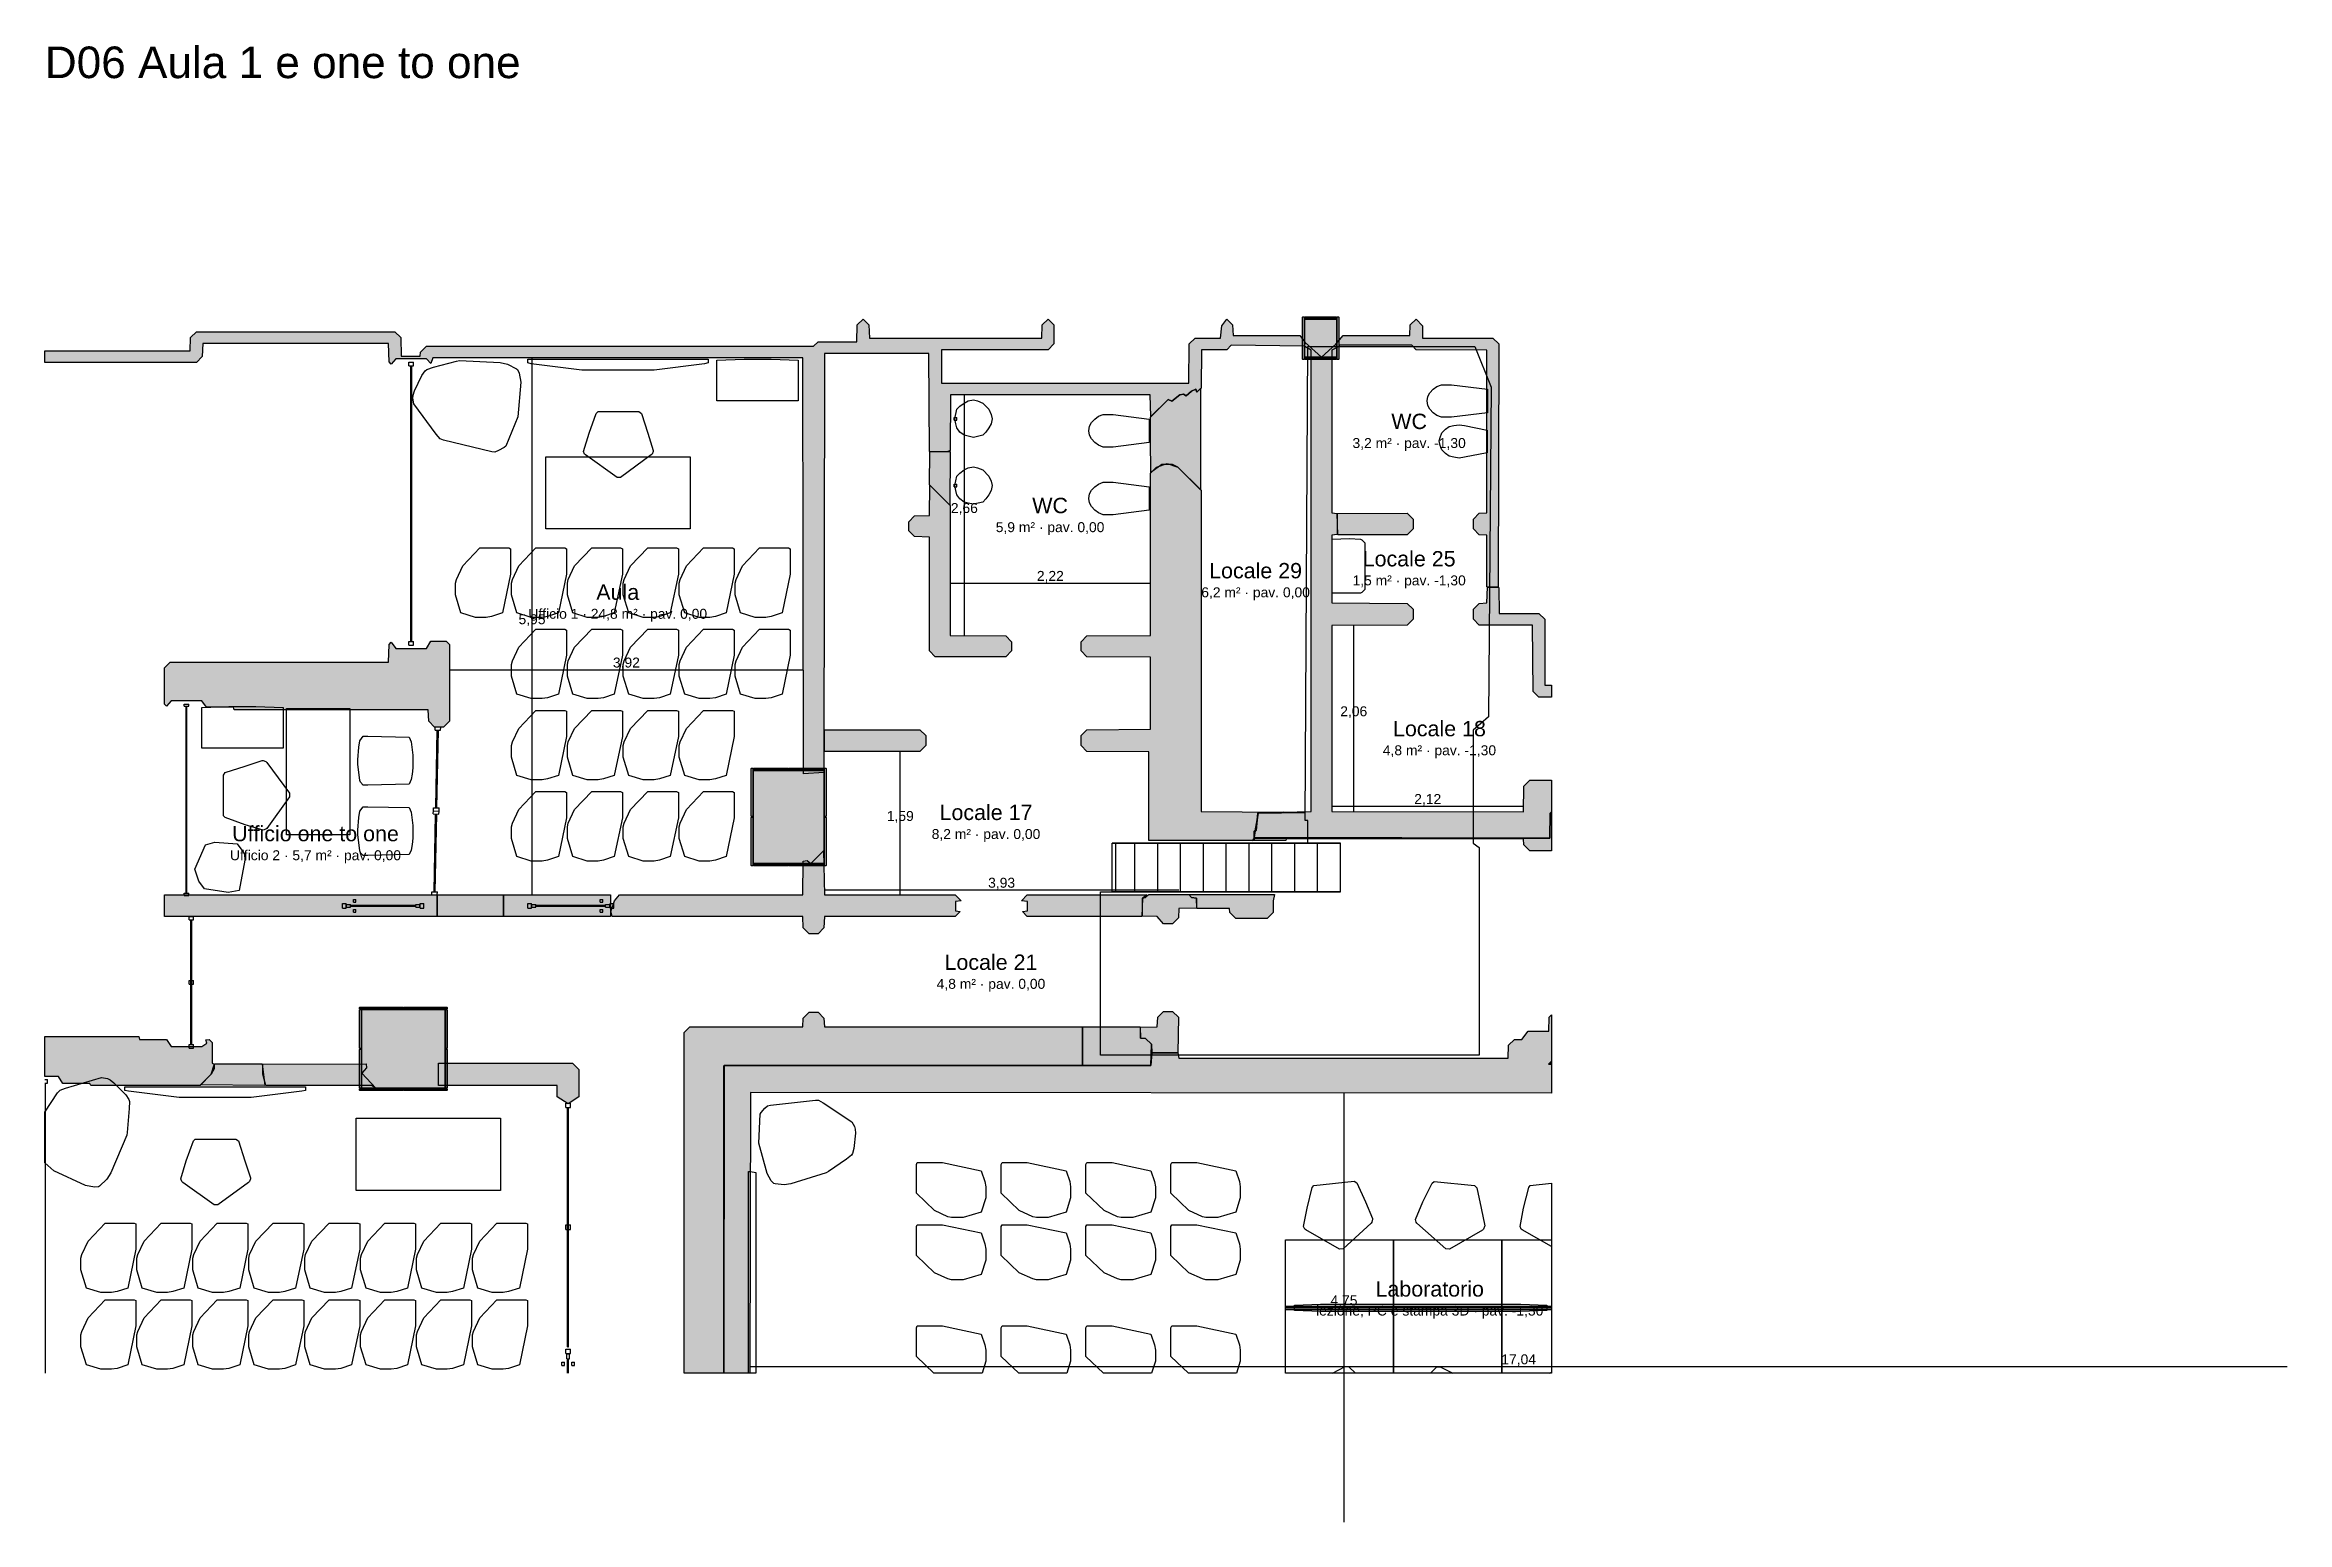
# Model space of a CAD drawing. Header units: millimetres. Extents: x -18533 to 137888, y -83624 to 7694.
# Drawn here: x 31650 to 56504, y -42674 to -26306 of the extents above; entities that cross this region are included whole.
import ezdxf
from ezdxf.enums import TextEntityAlignment as Align

# ---------------------------------------------------------------- set-up
doc = ezdxf.new("R2010")
doc.units = ezdxf.units.MM
for name, color, linetype in [('A-ARREDI', 9, 'Continuous'), ('A-MISURE', 40, 'Continuous'), ('A-MURI-ESISTENTI', 7, 'Continuous'), ('A-MURI-NUOVI', 40, 'Continuous'), ('A-PARETI-VETRATE', 5, 'Continuous'), ('A-PILASTRI', 8, 'Continuous'), ('A-SCALE', 8, 'Continuous'), ('A-SOPPALCO-PROIEZIONE', 8, 'Continuous'), ('A-TESTI', 7, 'Continuous'), ('A-VETRINE', 4, 'Continuous')]:
    doc.layers.add(name, color=color, linetype=linetype)
doc.styles.add('VISIO', font='arial.ttf')

msp = doc.modelspace()

# ---------------------------------------------------------------- texts
at = {"layer": 'A-MISURE', "style": 'VISIO'}
for s, p in [('2,66', (41842, -31438)), ('2,22', (42795, -32190)), ('5,95', (37050, -32670)), ('3,92', (38096, -33150)), ('2,06', (46158, -33690)), ('1,59', (41132, -34850)), ('2,12', (46978, -34662)), ('3,93', (42255, -35590)), ('4,75', (46050, -40217)), ('17,04', (47986, -40870))]:
    msp.add_text(s, height=110, dxfattribs=at).set_placement(p, align=Align.MIDDLE_CENTER)
at = {"layer": 'A-TESTI', "style": 'VISIO'}
msp.add_text('D06 Aula 1 e one to one', height=350, dxfattribs=at).set_placement((31650, -26675))
for s, height, p in [('WC', 170, (46772, -30478)), ('3,2 m² · pav. -1,30', 110, (46772, -30718)), ('WC', 170, (42792, -31410)), ('5,9 m² · pav. 0,00', 110, (42792, -31650)), ('Locale 29', 170, (45070, -32132)), ('Locale 25', 170, (46772, -32000)), ('Aula', 170, (38000, -32370)), ('1,5 m² · pav. -1,30', 110, (46772, -32240)), ('Ufficio 1 · 24,8 m² · pav. 0,00', 110, (38000, -32610)), ('6,2 m² · pav. 0,00', 110, (45070, -32372)), ('Locale 18', 170, (47108, -33882)), ('4,8 m² · pav. -1,30', 110, (47108, -34122)), ('Locale 17', 170, (42082, -34810)), ('Ufficio one to one', 170, (34650, -35045)), ('8,2 m² · pav. 0,00', 110, (42082, -35050)), ('Ufficio 2 · 5,7 m² · pav. 0,00', 110, (34650, -35285)), ('Locale 21', 170, (42137, -36470)), ('4,8 m² · pav. 0,00', 110, (42137, -36710)), ('Laboratorio', 170, (47000, -40090)), ('lezione, PC e stampa 3D · pav. -1,30', 110, (47000, -40330))]:
    msp.add_text(s, height=height, dxfattribs=at).set_placement(p, align=Align.MIDDLE_CENTER)

# ---------------------------------------------------------------- hatches: boundary and pattern name
at = {"layer": 'A-MURI-ESISTENTI'}
for points in [[(41455, -30810), (41450, -29725), (40290, -29725), (40285, -34367), (40060, -34382), (40050, -29775), (35950, -29775), (35930, -29835), (35880, -29785), (35540, -29785), (35490, -29845), (35465, -29820), (35460, -29615), (33400, -29615), (33395, -29760), (33330, -29825), (31650, -29825), (31650, -29695), (33260, -29695), (33265, -29550), (33330, -29485), (35530, -29485), (35595, -29550), (35600, -29755), (35810, -29755), (35815, -29710), (35880, -29645), (40170, -29645), (40220, -29595), (40650, -29595), (40655, -29410), (40720, -29345), (40785, -29410), (40790, -29555), (42700, -29555), (42705, -29410), (42770, -29345), (42835, -29410), (42835, -29620), (42770, -29685), (41590, -29685), (41590, -30055), (44330, -30055), (44335, -29620), (44400, -29555), (44680, -29555), (44697, -29419), (44750, -29345), (44815, -29410), (44820, -29525), (45560, -29525), (45615, -29600), (45610, -29645), (44800, -29635), (44750, -29685), (44470, -29685), (44465, -30110), (44420, -30155), (44409, -30122), (44360, -30145), (44300, -30195), (44270, -30175), (44230, -30185), (44140, -30255), (44100, -30235), (43910, -30425), (43900, -30185), (41690, -30185), (41685, -30800), (41650, -30815), (41455, -30810)], [(47635, -32310), (47635, -31740), (47550, -31735), (47485, -31670), (47485, -31560), (47550, -31495), (47635, -31490), (47635, -29690), (46850, -29685), (46800, -29635), (46000, -29635), (45980, -29655), (45958, -29622), (46040, -29525), (46780, -29525), (46785, -29410), (46850, -29345), (46919, -29419), (46920, -29555), (47700, -29555), (47765, -29620), (47760, -32315), (47635, -32310)], [(45055, -35090), (45067, -35014), (45075, -35010), (45087, -34892), (45099, -34820), (45615, -34810), (45376, -34808), (45685, -34800), (45685, -29690), (45615, -29650), (45620, -29605), (45800, -29765), (45958, -29622), (45975, -29660), (45915, -29690), (45915, -31490), (45975, -31500), (45975, -31730), (45915, -31740), (45915, -32490), (46750, -32495), (46815, -32560), (46815, -32670), (46750, -32735), (45915, -32740), (45915, -34800), (48040, -34805), (48045, -34520), (48110, -34455), (48350, -34455), (48350, -34805), (48335, -34820), (48330, -35095), (45055, -35090)], [(45100, -34815), (45099, -34820), (45095, -34820), (45087, -34892), (45067, -35014), (45055, -35020), (45055, -35090), (45055, -35100), (45035, -35120), (43888, -35120), (43885, -34140), (43200, -34135), (43135, -34070), (43135, -33960), (43200, -33895), (43905, -33890), (43905, -33090), (43200, -33085), (43135, -33020), (43135, -32920), (43200, -32855), (43905, -32850), (43905, -31050), (43970, -30985), (44090, -30945), (44210, -30985), (44465, -31240), (44465, -34800), (45376, -34808), (45100, -34815)], [(41520, -33085), (41455, -33020), (41455, -31760), (41290, -31755), (41225, -31690), (41225, -31590), (41290, -31525), (41455, -31520), (41460, -31185), (41685, -31410), (41685, -32850), (42300, -32855), (42365, -32920), (42365, -33020), (42300, -33085), (41520, -33085)], [(45980, -31735), (45975, -31500), (46750, -31495), (46815, -31560), (46815, -31670), (46750, -31735), (45980, -31735)], [(48210, -33535), (48145, -33470), (48140, -32735), (47550, -32735), (47485, -32670), (47485, -32560), (47550, -32495), (47635, -32490), (47640, -32315), (47765, -32320), (47770, -32605), (48210, -32605), (48275, -32670), (48275, -33400), (48350, -33401), (48350, -33535), (48210, -33535)], [(35970, -33865), (35905, -33800), (35900, -33675), (33750, -33675), (33740, -33645), (33440, -33645), (33390, -33575), (33050, -33575), (33000, -33635), (32975, -33610), (32975, -33210), (33040, -33145), (35460, -33145), (35465, -32950), (35490, -32925), (35540, -32995), (35880, -32995), (35930, -32915), (36100, -32915), (36135, -32950), (36135, -33800), (36070, -33865), (35970, -33865)], [(40290, -34135), (40290, -33895), (41350, -33895), (41415, -33960), (41415, -34070), (41350, -34135), (40290, -34135)], [(48335, -34820), (48350, -34805), (48350, -35235), (48110, -35235), (48045, -35170), (48040, -35105), (45410, -35105), (45407, -35120), (45035, -35120), (45055, -35110), (45055, -35100), (45060, -35095), (48330, -35095), (48335, -34820)], [(45055, -35090), (45055, -35020), (45067, -35014), (45055, -35090)], [(45087, -34892), (45075, -35010), (45067, -35014), (45087, -34892)], [(45087, -34892), (45095, -34820), (45099, -34820), (45087, -34892)], [(45376, -34808), (45615, -34810), (45099, -34820), (45100, -34815), (45376, -34808)], [(40120, -36155), (40055, -36090), (40050, -35965), (37940, -35965), (37925, -35910), (37965, -35790), (38020, -35725), (40050, -35725), (40055, -35350), (40100, -35345), (40140, -35375), (40280, -35235), (40290, -35725), (41740, -35725), (41805, -35790), (41742, -35799), (41742, -35900), (41795, -35910), (41740, -35965), (40290, -35965), (40285, -36090), (40220, -36155), (40120, -36155)], [(45055, -35100), (45055, -35110), (45035, -35120), (45055, -35100)], [(48330, -35095), (45060, -35095), (45055, -35100), (45055, -35090), (48330, -35095)], [(42540, -35965), (42485, -35910), (42542, -35900), (42542, -35799), (42475, -35790), (42540, -35725), (43870, -35725), (43815, -35760), (43810, -35965), (42540, -35965)], [(44360, -35755), (44415, -35760), (44415, -35870), (44220, -35875), (44215, -35980), (44150, -36045), (44050, -36045), (43980, -35965), (43815, -35960), (43815, -35760), (43850, -35755), (43885, -35720), (44329, -35720), (44360, -35755)], [(44850, -35985), (44785, -35920), (44780, -35875), (44420, -35875), (44415, -35760), (44360, -35755), (44329, -35720), (45280, -35720), (45265, -35790), (45265, -35920), (45200, -35985), (44850, -35985)], [(39180, -37615), (39180, -37620), (39175, -37620), (39175, -41025), (38735, -41025), (38735, -37250), (38800, -37185), (40050, -37185), (40055, -37090), (40120, -37025), (40220, -37025), (40285, -37090), (40290, -37185), (43150, -37185), (43150, -37615), (39180, -37615)], [(43920, -37475), (43915, -37380), (43850, -37315), (43795, -37310), (43795, -37190), (43980, -37185), (43985, -37080), (44050, -37015), (44150, -37015), (44215, -37080), (44210, -37475), (43920, -37475)], [(39180, -37620), (43150, -37616), (43910, -37615), (43920, -37475), (44210, -37475), (44220, -37535), (47870, -37535), (47875, -37390), (47940, -37325), (48020, -37325), (48090, -37235), (48320, -37235), (48325, -37080), (48350, -37055), (48350, -37565), (48315, -37600), (48350, -37603), (48350, -37922), (39470, -37915), (39466, -41025), (39176, -41025), (39180, -37620)], [(43150, -37615), (43150, -37185), (43790, -37185), (43795, -37310), (43850, -37315), (43915, -37380), (43910, -37615), (43150, -37615)], [(32160, -37835), (32150, -37815), (31850, -37815), (31800, -37735), (31650, -37735), (31650, -37295), (32690, -37295), (32700, -37325), (33000, -37325), (33050, -37405), (33390, -37405), (33444, -37369), (33435, -37330), (33470, -37325), (33505, -37360), (33505, -37590), (33525, -37600), (33525, -37650), (33495, -37710), (33370, -37835), (32160, -37835)], [(43910, -37615), (43915, -37380), (43920, -37475), (43910, -37615)], [(35270, -37835), (34100, -37835), (34065, -37710), (34065, -37600), (35210, -37595), (35215, -37640), (35165, -37700), (35320, -37865), (35270, -37835)], [(39176, -41025), (39175, -41025), (39175, -37620), (39180, -37620), (39176, -41025)], [(43150, -37615), (43150, -37616), (39180, -37620), (39180, -37615), (43150, -37615)], [(43910, -37615), (43150, -37616), (43150, -37615), (43910, -37615)], [(48315, -37600), (48350, -37565), (48350, -37602), (48315, -37600)], [(48350, -37602), (48350, -37603), (48315, -37600), (48350, -37602)]]:
    msp.add_hatch(color=7, dxfattribs=at).paths.add_polyline_path(points)
at = {"layer": 'A-MURI-NUOVI'}
for points in [[(44210, -30985), (44150, -30955), (44030, -30955), (43910, -31045), (43905, -30680), (43905, -30430), (44100, -30235), (44140, -30255), (44230, -30185), (44270, -30175), (44300, -30195), (44360, -30145), (44409, -30122), (44420, -30155), (44460, -30115), (44460, -31235), (44210, -30985)], [(41455, -31180), (41460, -30815), (41685, -30810), (41680, -31405), (41455, -31180)], [(32975, -35965), (32975, -35725), (36000, -35725), (36000, -35965), (32975, -35965)], [(36000, -35965), (36000, -35725), (36734, -35725), (36734, -35965), (36000, -35965)], [(36734, -35725), (37921, -35725), (37921, -35965), (36734, -35965), (36734, -35725)], [(33375, -37830), (33495, -37710), (33530, -37595), (34060, -37595), (34090, -37835), (33375, -37830)], [(37570, -37660), (37570, -37960), (37450, -38040), (37330, -37960), (37330, -37835), (36015, -37835), (36015, -37590), (37500, -37590), (37570, -37660)]]:
    msp.add_hatch(color=40, dxfattribs=at).paths.add_polyline_path(points)
at = {"layer": 'A-PILASTRI'}
for points in [[(45608, -29791), (45594, -29791), (45590, -29787), (45590, -29323), (45594, -29319), (45608, -29319), (45608, -29791)], [(45616, -29337), (45616, -29323), (45620, -29319), (45962, -29319), (45966, -29323), (45966, -29337), (45616, -29337)], [(45974, -29319), (45988, -29319), (45992, -29323), (45992, -29787), (45988, -29791), (45974, -29791), (45974, -29319)], [(45966, -29765), (45616, -29765), (45616, -29345), (45966, -29345), (45966, -29765)], [(45966, -29773), (45966, -29787), (45962, -29791), (45620, -29791), (45616, -29787), (45616, -29773), (45966, -29773)], [(39497, -34857), (39483, -34857), (39479, -34853), (39479, -34323), (39483, -34319), (39497, -34319), (39497, -34857)], [(39505, -34337), (39505, -34323), (39509, -34319), (39888, -34319), (39892, -34323), (39892, -34337), (39505, -34337)], [(40285, -35375), (39505, -35375), (39505, -34345), (40285, -34345), (40285, -35375)], [(39898, -34337), (39898, -34323), (39902, -34319), (40281, -34319), (40285, -34323), (40285, -34337), (39898, -34337)], [(40293, -34319), (40307, -34319), (40311, -34323), (40311, -34853), (40307, -34857), (40293, -34857), (40293, -34319)], [(39497, -35401), (39483, -35401), (39479, -35397), (39479, -34867), (39483, -34863), (39497, -34863), (39497, -35401)], [(40293, -34863), (40307, -34863), (40311, -34867), (40311, -35397), (40307, -35401), (40293, -35401), (40293, -34863)], [(39892, -35383), (39892, -35397), (39888, -35401), (39509, -35401), (39505, -35397), (39505, -35383), (39892, -35383)], [(40285, -35383), (40285, -35397), (40281, -35401), (39902, -35401), (39898, -35397), (39898, -35383), (40285, -35383)], [(35139, -36987), (35139, -36973), (35143, -36969), (35618, -36969), (35622, -36973), (35622, -36987), (35139, -36987)], [(35157, -37427), (35143, -37427), (35139, -37423), (35139, -36999), (35143, -36995), (35157, -36995), (35157, -37427)], [(35165, -37865), (35165, -36995), (36085, -36995), (36085, -37865), (35165, -37865)], [(35628, -36987), (35628, -36973), (35632, -36969), (36107, -36969), (36111, -36973), (36111, -36987), (35628, -36987)], [(36093, -36995), (36107, -36995), (36111, -36999), (36111, -37423), (36107, -37427), (36093, -37427), (36093, -36995)], [(35157, -37865), (35143, -37865), (35139, -37861), (35139, -37437), (35143, -37433), (35157, -37433), (35157, -37865)], [(36093, -37433), (36107, -37433), (36111, -37437), (36111, -37861), (36107, -37865), (36093, -37865), (36093, -37433)], [(35622, -37873), (35622, -37887), (35618, -37891), (35143, -37891), (35139, -37887), (35139, -37873), (35622, -37873)], [(36111, -37873), (36111, -37887), (36107, -37891), (35632, -37891), (35628, -37887), (35628, -37873), (36111, -37873)]]:
    msp.add_hatch(color=8, dxfattribs=at).paths.add_polyline_path(points)

# ---------------------------------------------------------------- linework, layer by layer
at = {"layer": 'A-ARREDI'}
for p, q in [((41730, -30435), (41760, -30435)), ((41730, -30465), (41730, -30435)), ((41730, -30465), (41760, -30465)), ((41760, -30465), (41760, -30435)), ((41730, -31175), (41760, -31175)), ((41730, -31205), (41730, -31175)), ((41730, -31205), (41760, -31205)), ((41760, -31205), (41760, -31175))]:
    msp.add_line(p, q, dxfattribs=at)
for points in [[(36697, -29826), (36779, -29845), (36877, -29895), (36890, -29904), (36908, -29945), (36925, -30043), (36893, -30428), (36760, -30753), (36741, -30768), (36679, -30801), (36638, -30819), (36604, -30814), (36067, -30686), (36031, -30670), (35989, -30621), (35740, -30285), (35728, -30220), (35733, -30186), (35747, -30139), (35829, -29968), (35864, -29917), (35884, -29902), (35958, -29878), (36214, -29811), (36247, -29805), (36697, -29826)], [(36697, -29826), (36779, -29845), (36877, -29895), (36890, -29904), (36908, -29945), (36925, -30043), (36893, -30428), (36760, -30753), (36741, -30768), (36679, -30801), (36638, -30819), (36604, -30814), (36067, -30686), (36031, -30670), (35989, -30621), (35740, -30285), (35728, -30220), (35733, -30186), (35747, -30139), (35829, -29968), (35864, -29917), (35884, -29902), (35958, -29878), (36214, -29811), (36247, -29805), (36697, -29826)], [(39002, -29830), (38962, -29840), (38402, -29910), (37602, -29910), (37042, -29840), (37002, -29830), (37002, -29790), (39002, -29790), (39002, -29830)], [(39002, -29830), (38962, -29840), (38402, -29910), (37602, -29910), (37042, -29840), (37002, -29830), (37002, -29790), (39002, -29790), (39002, -29830)], [(40000, -29800), (40000, -30250), (39100, -30250), (39100, -29800), (39400, -29790), (39700, -29790), (40000, -29800)], [(40000, -29800), (40000, -30250), (39100, -30250), (39100, -29800), (39400, -29790), (39700, -29790), (40000, -29800)], [(47640, -30122), (47640, -30382), (47240, -30432), (47130, -30432), (47080, -30412), (47040, -30382), (47000, -30342), (46980, -30302), (46970, -30252), (46980, -30202), (47000, -30162), (47040, -30122), (47080, -30092), (47130, -30072), (47240, -30072), (47640, -30122)], [(41885, -30643), (41839, -30632), (41793, -30597), (41758, -30551), (41747, -30505), (41735, -30448), (41758, -30344), (41793, -30310), (41839, -30275), (41885, -30252), (41942, -30241), (41988, -30252), (42046, -30275), (42115, -30344), (42138, -30402), (42149, -30448), (42138, -30505), (42115, -30551), (42080, -30597), (42046, -30632), (41942, -30655), (41885, -30643)], [(38262, -30390), (38332, -30610), (38392, -30800), (38392, -30810), (38382, -30840), (38372, -30850), (38032, -31100), (37992, -31100), (37642, -30850), (37632, -30840), (37622, -30810), (37682, -30610), (37762, -30390), (37782, -30370), (38232, -30370), (38262, -30390)], [(38262, -30390), (38332, -30610), (38392, -30800), (38392, -30810), (38382, -30840), (38372, -30850), (38032, -31100), (37992, -31100), (37642, -30850), (37632, -30840), (37622, -30810), (37682, -30610), (37762, -30390), (37782, -30370), (38232, -30370), (38262, -30390)], [(43890, -30452), (43890, -30712), (43490, -30762), (43380, -30762), (43330, -30742), (43290, -30712), (43250, -30672), (43230, -30632), (43220, -30582), (43230, -30532), (43250, -30492), (43290, -30452), (43330, -30422), (43380, -30402), (43490, -30402), (43890, -30452)], [(47386, -30525), (47636, -30575), (47636, -30825), (47386, -30875), (47326, -30885), (47266, -30875), (47216, -30865), (47176, -30835), (47136, -30795), (47116, -30745), (47106, -30695), (47116, -30655), (47136, -30605), (47176, -30565), (47216, -30535), (47266, -30525), (47326, -30515), (47386, -30525)], [(38802, -31670), (37202, -31670), (37202, -30870), (38802, -30870), (38802, -31670)], [(38802, -31670), (37202, -31670), (37202, -30870), (38802, -30870), (38802, -31670)], [(41885, -31383), (41839, -31372), (41793, -31337), (41758, -31291), (41747, -31245), (41735, -31188), (41758, -31084), (41793, -31050), (41839, -31015), (41885, -30992), (41942, -30981), (41988, -30992), (42046, -31015), (42115, -31084), (42138, -31142), (42149, -31188), (42138, -31245), (42115, -31291), (42080, -31337), (42046, -31372), (41942, -31395), (41885, -31383)], [(43890, -31202), (43890, -31462), (43490, -31512), (43380, -31512), (43330, -31492), (43290, -31462), (43250, -31422), (43230, -31382), (43220, -31332), (43230, -31282), (43250, -31242), (43290, -31202), (43330, -31172), (43380, -31152), (43490, -31152), (43890, -31202)], [(45920, -31782), (46112, -31774), (46232, -31782), (46248, -31790), (46280, -31822), (46280, -32342), (46248, -32374), (46232, -32382), (45920, -32382), (45920, -31782)], [(36262, -32600), (36202, -32400), (36202, -32270), (36212, -32230), (36282, -32080), (36472, -31880), (36792, -31880), (36812, -31890), (36812, -32170), (36722, -32600), (36602, -32640), (36542, -32650), (36422, -32650), (36262, -32600)], [(36262, -32600), (36202, -32400), (36202, -32270), (36212, -32230), (36282, -32080), (36472, -31880), (36792, -31880), (36812, -31890), (36812, -32170), (36722, -32600), (36602, -32640), (36542, -32650), (36422, -32650), (36262, -32600)], [(36882, -32600), (36822, -32400), (36822, -32270), (36832, -32230), (36902, -32080), (37092, -31880), (37412, -31880), (37432, -31890), (37432, -32170), (37342, -32600), (37222, -32640), (37162, -32650), (37042, -32650), (36882, -32600)], [(36882, -32600), (36822, -32400), (36822, -32270), (36832, -32230), (36902, -32080), (37092, -31880), (37412, -31880), (37432, -31890), (37432, -32170), (37342, -32600), (37222, -32640), (37162, -32650), (37042, -32650), (36882, -32600)], [(37502, -32600), (37442, -32400), (37442, -32270), (37452, -32230), (37522, -32080), (37712, -31880), (38032, -31880), (38052, -31890), (38052, -32170), (37962, -32600), (37842, -32640), (37782, -32650), (37662, -32650), (37502, -32600)], [(37502, -32600), (37442, -32400), (37442, -32270), (37452, -32230), (37522, -32080), (37712, -31880), (38032, -31880), (38052, -31890), (38052, -32170), (37962, -32600), (37842, -32640), (37782, -32650), (37662, -32650), (37502, -32600)], [(38122, -32600), (38062, -32400), (38062, -32270), (38072, -32230), (38142, -32080), (38332, -31880), (38652, -31880), (38672, -31890), (38672, -32170), (38582, -32600), (38462, -32640), (38402, -32650), (38282, -32650), (38122, -32600)], [(38122, -32600), (38062, -32400), (38062, -32270), (38072, -32230), (38142, -32080), (38332, -31880), (38652, -31880), (38672, -31890), (38672, -32170), (38582, -32600), (38462, -32640), (38402, -32650), (38282, -32650), (38122, -32600)], [(38742, -32600), (38682, -32400), (38682, -32270), (38692, -32230), (38762, -32080), (38952, -31880), (39272, -31880), (39292, -31890), (39292, -32170), (39202, -32600), (39082, -32640), (39022, -32650), (38902, -32650), (38742, -32600)], [(38742, -32600), (38682, -32400), (38682, -32270), (38692, -32230), (38762, -32080), (38952, -31880), (39272, -31880), (39292, -31890), (39292, -32170), (39202, -32600), (39082, -32640), (39022, -32650), (38902, -32650), (38742, -32600)], [(39362, -32600), (39302, -32400), (39302, -32270), (39312, -32230), (39382, -32080), (39572, -31880), (39892, -31880), (39912, -31890), (39912, -32170), (39822, -32600), (39702, -32640), (39642, -32650), (39522, -32650), (39362, -32600)], [(39362, -32600), (39302, -32400), (39302, -32270), (39312, -32230), (39382, -32080), (39572, -31880), (39892, -31880), (39912, -31890), (39912, -32170), (39822, -32600), (39702, -32640), (39642, -32650), (39522, -32650), (39362, -32600)], [(36882, -33500), (36822, -33300), (36822, -33170), (36832, -33130), (36902, -32980), (37092, -32780), (37412, -32780), (37432, -32790), (37432, -33070), (37342, -33500), (37222, -33540), (37162, -33550), (37042, -33550), (36882, -33500)], [(36882, -33500), (36822, -33300), (36822, -33170), (36832, -33130), (36902, -32980), (37092, -32780), (37412, -32780), (37432, -32790), (37432, -33070), (37342, -33500), (37222, -33540), (37162, -33550), (37042, -33550), (36882, -33500)], [(37502, -33500), (37442, -33300), (37442, -33170), (37452, -33130), (37522, -32980), (37712, -32780), (38032, -32780), (38052, -32790), (38052, -33070), (37962, -33500), (37842, -33540), (37782, -33550), (37662, -33550), (37502, -33500)], [(37502, -33500), (37442, -33300), (37442, -33170), (37452, -33130), (37522, -32980), (37712, -32780), (38032, -32780), (38052, -32790), (38052, -33070), (37962, -33500), (37842, -33540), (37782, -33550), (37662, -33550), (37502, -33500)], [(38122, -33500), (38062, -33300), (38062, -33170), (38072, -33130), (38142, -32980), (38332, -32780), (38652, -32780), (38672, -32790), (38672, -33070), (38582, -33500), (38462, -33540), (38402, -33550), (38282, -33550), (38122, -33500)], [(38122, -33500), (38062, -33300), (38062, -33170), (38072, -33130), (38142, -32980), (38332, -32780), (38652, -32780), (38672, -32790), (38672, -33070), (38582, -33500), (38462, -33540), (38402, -33550), (38282, -33550), (38122, -33500)], [(38742, -33500), (38682, -33300), (38682, -33170), (38692, -33130), (38762, -32980), (38952, -32780), (39272, -32780), (39292, -32790), (39292, -33070), (39202, -33500), (39082, -33540), (39022, -33550), (38902, -33550), (38742, -33500)], [(38742, -33500), (38682, -33300), (38682, -33170), (38692, -33130), (38762, -32980), (38952, -32780), (39272, -32780), (39292, -32790), (39292, -33070), (39202, -33500), (39082, -33540), (39022, -33550), (38902, -33550), (38742, -33500)], [(39362, -33500), (39302, -33300), (39302, -33170), (39312, -33130), (39382, -32980), (39572, -32780), (39892, -32780), (39912, -32790), (39912, -33070), (39822, -33500), (39702, -33540), (39642, -33550), (39522, -33550), (39362, -33500)], [(39362, -33500), (39302, -33300), (39302, -33170), (39312, -33130), (39382, -32980), (39572, -32780), (39892, -32780), (39912, -32790), (39912, -33070), (39822, -33500), (39702, -33540), (39642, -33550), (39522, -33550), (39362, -33500)], [(34290, -33647), (34290, -34097), (33390, -34097), (33390, -33647), (33690, -33637), (33990, -33637), (34290, -33647)], [(34290, -33647), (34290, -34097), (33390, -34097), (33390, -33647), (33690, -33637), (33990, -33637), (34290, -33647)], [(35030, -33660), (35030, -35060), (34330, -35060), (34330, -33660), (35030, -33660)], [(35030, -33660), (35030, -35060), (34330, -35060), (34330, -33660), (35030, -33660)], [(36882, -34400), (36822, -34200), (36822, -34070), (36832, -34030), (36902, -33880), (37092, -33680), (37412, -33680), (37432, -33690), (37432, -33970), (37342, -34400), (37222, -34440), (37162, -34450), (37042, -34450), (36882, -34400)], [(36882, -34400), (36822, -34200), (36822, -34070), (36832, -34030), (36902, -33880), (37092, -33680), (37412, -33680), (37432, -33690), (37432, -33970), (37342, -34400), (37222, -34440), (37162, -34450), (37042, -34450), (36882, -34400)], [(37502, -34400), (37442, -34200), (37442, -34070), (37452, -34030), (37522, -33880), (37712, -33680), (38032, -33680), (38052, -33690), (38052, -33970), (37962, -34400), (37842, -34440), (37782, -34450), (37662, -34450), (37502, -34400)], [(37502, -34400), (37442, -34200), (37442, -34070), (37452, -34030), (37522, -33880), (37712, -33680), (38032, -33680), (38052, -33690), (38052, -33970), (37962, -34400), (37842, -34440), (37782, -34450), (37662, -34450), (37502, -34400)], [(38122, -34400), (38062, -34200), (38062, -34070), (38072, -34030), (38142, -33880), (38332, -33680), (38652, -33680), (38672, -33690), (38672, -33970), (38582, -34400), (38462, -34440), (38402, -34450), (38282, -34450), (38122, -34400)], [(38122, -34400), (38062, -34200), (38062, -34070), (38072, -34030), (38142, -33880), (38332, -33680), (38652, -33680), (38672, -33690), (38672, -33970), (38582, -34400), (38462, -34440), (38402, -34450), (38282, -34450), (38122, -34400)], [(38742, -34400), (38682, -34200), (38682, -34070), (38692, -34030), (38762, -33880), (38952, -33680), (39272, -33680), (39292, -33690), (39292, -33970), (39202, -34400), (39082, -34440), (39022, -34450), (38902, -34450), (38742, -34400)], [(38742, -34400), (38682, -34200), (38682, -34070), (38692, -34030), (38762, -33880), (38952, -33680), (39272, -33680), (39292, -33690), (39292, -33970), (39202, -34400), (39082, -34440), (39022, -34450), (38902, -34450), (38742, -34400)], [(35720, -34387), (35710, -34447), (35690, -34497), (35230, -34507), (35180, -34507), (35150, -34477), (35140, -34457), (35120, -34277), (35120, -34227), (35130, -34087), (35140, -34017), (35180, -33967), (35230, -33967), (35690, -33977), (35710, -34027), (35730, -34177), (35730, -34317), (35720, -34387)], [(35720, -34387), (35710, -34447), (35690, -34497), (35230, -34507), (35180, -34507), (35150, -34477), (35140, -34457), (35120, -34277), (35120, -34227), (35130, -34087), (35140, -34017), (35180, -33967), (35230, -33967), (35690, -33977), (35710, -34027), (35730, -34177), (35730, -34317), (35720, -34387)], [(33650, -34367), (33870, -34297), (34060, -34237), (34070, -34237), (34100, -34247), (34110, -34257), (34360, -34597), (34360, -34637), (34110, -34987), (34100, -34997), (34070, -35007), (33870, -34947), (33650, -34867), (33630, -34847), (33630, -34397), (33650, -34367)], [(33650, -34367), (33870, -34297), (34060, -34237), (34070, -34237), (34100, -34247), (34110, -34257), (34360, -34597), (34360, -34637), (34110, -34987), (34100, -34997), (34070, -35007), (33870, -34947), (33650, -34867), (33630, -34847), (33630, -34397), (33650, -34367)], [(35720, -35167), (35710, -35227), (35690, -35277), (35230, -35287), (35180, -35287), (35150, -35257), (35140, -35237), (35120, -35057), (35120, -35007), (35130, -34867), (35140, -34797), (35180, -34747), (35230, -34747), (35690, -34757), (35710, -34807), (35730, -34957), (35730, -35097), (35720, -35167)], [(35720, -35167), (35710, -35227), (35690, -35277), (35230, -35287), (35180, -35287), (35150, -35257), (35140, -35237), (35120, -35057), (35120, -35007), (35130, -34867), (35140, -34797), (35180, -34747), (35230, -34747), (35690, -34757), (35710, -34807), (35730, -34957), (35730, -35097), (35720, -35167)], [(36882, -35300), (36822, -35100), (36822, -34970), (36832, -34930), (36902, -34780), (37092, -34580), (37412, -34580), (37432, -34590), (37432, -34870), (37342, -35300), (37222, -35340), (37162, -35350), (37042, -35350), (36882, -35300)], [(36882, -35300), (36822, -35100), (36822, -34970), (36832, -34930), (36902, -34780), (37092, -34580), (37412, -34580), (37432, -34590), (37432, -34870), (37342, -35300), (37222, -35340), (37162, -35350), (37042, -35350), (36882, -35300)], [(37502, -35300), (37442, -35100), (37442, -34970), (37452, -34930), (37522, -34780), (37712, -34580), (38032, -34580), (38052, -34590), (38052, -34870), (37962, -35300), (37842, -35340), (37782, -35350), (37662, -35350), (37502, -35300)], [(37502, -35300), (37442, -35100), (37442, -34970), (37452, -34930), (37522, -34780), (37712, -34580), (38032, -34580), (38052, -34590), (38052, -34870), (37962, -35300), (37842, -35340), (37782, -35350), (37662, -35350), (37502, -35300)], [(38122, -35300), (38062, -35100), (38062, -34970), (38072, -34930), (38142, -34780), (38332, -34580), (38652, -34580), (38672, -34590), (38672, -34870), (38582, -35300), (38462, -35340), (38402, -35350), (38282, -35350), (38122, -35300)], [(38122, -35300), (38062, -35100), (38062, -34970), (38072, -34930), (38142, -34780), (38332, -34580), (38652, -34580), (38672, -34590), (38672, -34870), (38582, -35300), (38462, -35340), (38402, -35350), (38282, -35350), (38122, -35300)], [(38742, -35300), (38682, -35100), (38682, -34970), (38692, -34930), (38762, -34780), (38952, -34580), (39272, -34580), (39292, -34590), (39292, -34870), (39202, -35300), (39082, -35340), (39022, -35350), (38902, -35350), (38742, -35300)], [(38742, -35300), (38682, -35100), (38682, -34970), (38692, -34930), (38762, -34780), (38952, -34580), (39272, -34580), (39292, -34590), (39292, -34870), (39202, -35300), (39082, -35340), (39022, -35350), (38902, -35350), (38742, -35300)], [(33533, -35142), (33782, -35159), (33844, -35243), (33864, -35273), (33868, -35340), (33803, -35677), (33681, -35699), (33419, -35656), (33358, -35571), (33345, -35539), (33313, -35440), (33431, -35171), (33533, -35142)], [(33533, -35142), (33782, -35159), (33844, -35243), (33864, -35273), (33868, -35340), (33803, -35677), (33681, -35699), (33419, -35656), (33358, -35571), (33345, -35539), (33313, -35440), (33431, -35171), (33533, -35142)], [(32383, -38804), (32337, -38874), (32256, -38950), (32244, -38959), (32199, -38962), (32101, -38945), (31750, -38782), (31650, -38692), (31650, -38130), (31791, -37918), (31818, -37889), (31878, -37866), (32279, -37747), (32344, -37759), (32374, -37775), (32414, -37805), (32546, -37940), (32582, -37991), (32589, -38014), (32586, -38092), (32562, -38356), (32557, -38388), (32383, -38804)], [(32383, -38804), (32337, -38874), (32256, -38950), (32244, -38959), (32199, -38962), (32101, -38945), (31750, -38782), (31650, -38692), (31650, -38130), (31791, -37918), (31818, -37889), (31878, -37866), (32279, -37747), (32344, -37759), (32374, -37775), (32414, -37805), (32546, -37940), (32582, -37991), (32589, -38014), (32586, -38092), (32562, -38356), (32557, -38388), (32383, -38804)], [(34538, -37890), (34498, -37900), (33938, -37970), (33138, -37970), (32578, -37900), (32538, -37890), (32538, -37850), (34538, -37850), (34538, -37890)], [(34538, -37890), (34498, -37900), (33938, -37970), (33138, -37970), (32578, -37900), (32538, -37890), (32538, -37850), (34538, -37850), (34538, -37890)], [(39920, -38927), (39844, -38937), (39745, -38925), (39731, -38921), (39702, -38891), (39657, -38813), (39565, -38474), (39578, -38155), (39590, -38136), (39632, -38089), (39661, -38060), (39692, -38054), (40191, -37997), (40227, -38000), (40278, -38028), (40595, -38237), (40625, -38289), (40631, -38320), (40634, -38365), (40617, -38536), (40603, -38591), (40590, -38609), (40535, -38653), (40337, -38790), (40311, -38805), (39920, -38927)], [(39920, -38927), (39844, -38937), (39745, -38925), (39731, -38921), (39702, -38891), (39657, -38813), (39565, -38474), (39578, -38155), (39590, -38136), (39632, -38089), (39661, -38060), (39692, -38054), (40191, -37997), (40227, -38000), (40278, -38028), (40595, -38237), (40625, -38289), (40631, -38320), (40634, -38365), (40617, -38536), (40603, -38591), (40590, -38609), (40535, -38653), (40337, -38790), (40311, -38805), (39920, -38927)], [(36700, -39000), (35100, -39000), (35100, -38200), (36700, -38200), (36700, -39000)], [(36700, -39000), (35100, -39000), (35100, -38200), (36700, -38200), (36700, -39000)], [(33798, -38450), (33868, -38670), (33928, -38860), (33928, -38870), (33918, -38900), (33908, -38910), (33568, -39160), (33528, -39160), (33178, -38910), (33168, -38900), (33158, -38870), (33218, -38670), (33298, -38450), (33318, -38430), (33768, -38430), (33798, -38450)], [(33798, -38450), (33868, -38670), (33928, -38860), (33928, -38870), (33918, -38900), (33908, -38910), (33568, -39160), (33528, -39160), (33178, -38910), (33168, -38900), (33158, -38870), (33218, -38670), (33298, -38450), (33318, -38430), (33768, -38430), (33798, -38450)], [(42030, -39240), (41830, -39300), (41700, -39300), (41660, -39290), (41510, -39220), (41310, -39030), (41310, -38710), (41320, -38690), (41600, -38690), (42030, -38780), (42070, -38900), (42080, -38960), (42080, -39080), (42030, -39240)], [(42030, -39240), (41830, -39300), (41700, -39300), (41660, -39290), (41510, -39220), (41310, -39030), (41310, -38710), (41320, -38690), (41600, -38690), (42030, -38780), (42070, -38900), (42080, -38960), (42080, -39080), (42030, -39240)], [(42970, -39240), (42770, -39300), (42640, -39300), (42600, -39290), (42450, -39220), (42250, -39030), (42250, -38710), (42260, -38690), (42540, -38690), (42970, -38780), (43010, -38900), (43020, -38960), (43020, -39080), (42970, -39240)], [(42970, -39240), (42770, -39300), (42640, -39300), (42600, -39290), (42450, -39220), (42250, -39030), (42250, -38710), (42260, -38690), (42540, -38690), (42970, -38780), (43010, -38900), (43020, -38960), (43020, -39080), (42970, -39240)], [(43910, -39240), (43710, -39300), (43580, -39300), (43540, -39290), (43390, -39220), (43190, -39030), (43190, -38710), (43200, -38690), (43480, -38690), (43910, -38780), (43950, -38900), (43960, -38960), (43960, -39080), (43910, -39240)], [(43910, -39240), (43710, -39300), (43580, -39300), (43540, -39290), (43390, -39220), (43190, -39030), (43190, -38710), (43200, -38690), (43480, -38690), (43910, -38780), (43950, -38900), (43960, -38960), (43960, -39080), (43910, -39240)], [(44850, -39240), (44650, -39300), (44520, -39300), (44480, -39290), (44330, -39220), (44130, -39030), (44130, -38710), (44140, -38690), (44420, -38690), (44850, -38780), (44890, -38900), (44900, -38960), (44900, -39080), (44850, -39240)], [(44850, -39240), (44650, -39300), (44520, -39300), (44480, -39290), (44330, -39220), (44130, -39030), (44130, -38710), (44140, -38690), (44420, -38690), (44850, -38780), (44890, -38900), (44900, -38960), (44900, -39080), (44850, -39240)], [(39450, -38790), (39470, -38790), (39530, -38800), (39530, -41025), (39450, -41025), (39450, -38790)], [(39450, -38790), (39470, -38790), (39530, -38800), (39530, -41025), (39450, -41025), (39450, -38790)], [(46194, -38915), (46287, -39126), (46366, -39309), (46367, -39319), (46360, -39350), (46352, -39361), (46040, -39645), (46000, -39649), (45626, -39437), (45615, -39428), (45601, -39399), (45640, -39194), (45697, -38967), (45715, -38945), (46162, -38898), (46194, -38915)], [(46194, -38915), (46287, -39126), (46366, -39309), (46367, -39319), (46360, -39350), (46352, -39361), (46040, -39645), (46000, -39649), (45626, -39437), (45615, -39428), (45601, -39399), (45640, -39194), (45697, -38967), (45715, -38945), (46162, -38898), (46194, -38915)], [(47523, -38969), (47570, -39195), (47610, -39390), (47608, -39400), (47595, -39429), (47584, -39438), (47220, -39651), (47180, -39647), (46858, -39362), (46849, -39351), (46843, -39320), (46923, -39127), (47026, -38917), (47048, -38899), (47495, -38946), (47523, -38969)], [(47523, -38969), (47570, -39195), (47610, -39390), (47608, -39400), (47595, -39429), (47584, -39438), (47220, -39651), (47180, -39647), (46858, -39362), (46849, -39351), (46843, -39320), (46923, -39127), (47026, -38917), (47048, -38899), (47495, -38946), (47523, -38969)], [(48026, -39437), (48015, -39428), (48001, -39399), (48040, -39194), (48097, -38967), (48115, -38945), (48350, -38920), (48350, -39621), (48026, -39437)], [(48026, -39437), (48015, -39428), (48001, -39399), (48040, -39194), (48097, -38967), (48115, -38945), (48350, -38920), (48350, -39621), (48026, -39437)], [(32110, -40080), (32050, -39880), (32050, -39750), (32060, -39710), (32130, -39560), (32320, -39360), (32640, -39360), (32660, -39370), (32660, -39650), (32570, -40080), (32450, -40120), (32390, -40130), (32270, -40130), (32110, -40080)], [(32110, -40080), (32050, -39880), (32050, -39750), (32060, -39710), (32130, -39560), (32320, -39360), (32640, -39360), (32660, -39370), (32660, -39650), (32570, -40080), (32450, -40120), (32390, -40130), (32270, -40130), (32110, -40080)], [(32730, -40080), (32670, -39880), (32670, -39750), (32680, -39710), (32750, -39560), (32940, -39360), (33260, -39360), (33280, -39370), (33280, -39650), (33190, -40080), (33070, -40120), (33010, -40130), (32890, -40130), (32730, -40080)], [(32730, -40080), (32670, -39880), (32670, -39750), (32680, -39710), (32750, -39560), (32940, -39360), (33260, -39360), (33280, -39370), (33280, -39650), (33190, -40080), (33070, -40120), (33010, -40130), (32890, -40130), (32730, -40080)], [(33350, -40080), (33290, -39880), (33290, -39750), (33300, -39710), (33370, -39560), (33560, -39360), (33880, -39360), (33900, -39370), (33900, -39650), (33810, -40080), (33690, -40120), (33630, -40130), (33510, -40130), (33350, -40080)], [(33350, -40080), (33290, -39880), (33290, -39750), (33300, -39710), (33370, -39560), (33560, -39360), (33880, -39360), (33900, -39370), (33900, -39650), (33810, -40080), (33690, -40120), (33630, -40130), (33510, -40130), (33350, -40080)], [(33970, -40080), (33910, -39880), (33910, -39750), (33920, -39710), (33990, -39560), (34180, -39360), (34500, -39360), (34520, -39370), (34520, -39650), (34430, -40080), (34310, -40120), (34250, -40130), (34130, -40130), (33970, -40080)], [(33970, -40080), (33910, -39880), (33910, -39750), (33920, -39710), (33990, -39560), (34180, -39360), (34500, -39360), (34520, -39370), (34520, -39650), (34430, -40080), (34310, -40120), (34250, -40130), (34130, -40130), (33970, -40080)], [(34590, -40080), (34530, -39880), (34530, -39750), (34540, -39710), (34610, -39560), (34800, -39360), (35120, -39360), (35140, -39370), (35140, -39650), (35050, -40080), (34930, -40120), (34870, -40130), (34750, -40130), (34590, -40080)], [(34590, -40080), (34530, -39880), (34530, -39750), (34540, -39710), (34610, -39560), (34800, -39360), (35120, -39360), (35140, -39370), (35140, -39650), (35050, -40080), (34930, -40120), (34870, -40130), (34750, -40130), (34590, -40080)], [(35210, -40080), (35150, -39880), (35150, -39750), (35160, -39710), (35230, -39560), (35420, -39360), (35740, -39360), (35760, -39370), (35760, -39650), (35670, -40080), (35550, -40120), (35490, -40130), (35370, -40130), (35210, -40080)], [(35210, -40080), (35150, -39880), (35150, -39750), (35160, -39710), (35230, -39560), (35420, -39360), (35740, -39360), (35760, -39370), (35760, -39650), (35670, -40080), (35550, -40120), (35490, -40130), (35370, -40130), (35210, -40080)], [(35830, -40080), (35770, -39880), (35770, -39750), (35780, -39710), (35850, -39560), (36040, -39360), (36360, -39360), (36380, -39370), (36380, -39650), (36290, -40080), (36170, -40120), (36110, -40130), (35990, -40130), (35830, -40080)], [(35830, -40080), (35770, -39880), (35770, -39750), (35780, -39710), (35850, -39560), (36040, -39360), (36360, -39360), (36380, -39370), (36380, -39650), (36290, -40080), (36170, -40120), (36110, -40130), (35990, -40130), (35830, -40080)], [(36450, -40080), (36390, -39880), (36390, -39750), (36400, -39710), (36470, -39560), (36660, -39360), (36980, -39360), (37000, -39370), (37000, -39650), (36910, -40080), (36790, -40120), (36730, -40130), (36610, -40130), (36450, -40080)], [(36450, -40080), (36390, -39880), (36390, -39750), (36400, -39710), (36470, -39560), (36660, -39360), (36980, -39360), (37000, -39370), (37000, -39650), (36910, -40080), (36790, -40120), (36730, -40130), (36610, -40130), (36450, -40080)], [(42030, -39930), (41830, -39990), (41700, -39990), (41660, -39980), (41510, -39910), (41310, -39720), (41310, -39400), (41320, -39380), (41600, -39380), (42030, -39470), (42070, -39590), (42080, -39650), (42080, -39770), (42030, -39930)], [(42030, -39930), (41830, -39990), (41700, -39990), (41660, -39980), (41510, -39910), (41310, -39720), (41310, -39400), (41320, -39380), (41600, -39380), (42030, -39470), (42070, -39590), (42080, -39650), (42080, -39770), (42030, -39930)], [(42970, -39930), (42770, -39990), (42640, -39990), (42600, -39980), (42450, -39910), (42250, -39720), (42250, -39400), (42260, -39380), (42540, -39380), (42970, -39470), (43010, -39590), (43020, -39650), (43020, -39770), (42970, -39930)], [(42970, -39930), (42770, -39990), (42640, -39990), (42600, -39980), (42450, -39910), (42250, -39720), (42250, -39400), (42260, -39380), (42540, -39380), (42970, -39470), (43010, -39590), (43020, -39650), (43020, -39770), (42970, -39930)], [(43910, -39930), (43710, -39990), (43580, -39990), (43540, -39980), (43390, -39910), (43190, -39720), (43190, -39400), (43200, -39380), (43480, -39380), (43910, -39470), (43950, -39590), (43960, -39650), (43960, -39770), (43910, -39930)], [(43910, -39930), (43710, -39990), (43580, -39990), (43540, -39980), (43390, -39910), (43190, -39720), (43190, -39400), (43200, -39380), (43480, -39380), (43910, -39470), (43950, -39590), (43960, -39650), (43960, -39770), (43910, -39930)], [(44850, -39930), (44650, -39990), (44520, -39990), (44480, -39980), (44330, -39910), (44130, -39720), (44130, -39400), (44140, -39380), (44420, -39380), (44850, -39470), (44890, -39590), (44900, -39650), (44900, -39770), (44850, -39930)], [(44850, -39930), (44650, -39990), (44520, -39990), (44480, -39980), (44330, -39910), (44130, -39720), (44130, -39400), (44140, -39380), (44420, -39380), (44850, -39470), (44890, -39590), (44900, -39650), (44900, -39770), (44850, -39930)], [(46600, -40305), (45400, -40305), (45400, -39545), (46600, -39545), (46600, -40305)], [(46600, -40305), (45400, -40305), (45400, -39545), (46600, -39545), (46600, -40305)], [(47800, -40305), (46600, -40305), (46600, -39545), (47800, -39545), (47800, -40305)], [(47800, -40305), (46600, -40305), (46600, -39545), (47800, -39545), (47800, -40305)], [(47800, -40305), (47800, -39545), (48350, -39545), (48350, -40305), (47800, -40305)], [(47800, -40305), (47800, -39545), (48350, -39545), (48350, -40305), (47800, -40305)], [(32110, -40930), (32050, -40730), (32050, -40600), (32060, -40560), (32130, -40410), (32320, -40210), (32640, -40210), (32660, -40220), (32660, -40500), (32570, -40930), (32450, -40970), (32390, -40980), (32270, -40980), (32110, -40930)], [(32110, -40930), (32050, -40730), (32050, -40600), (32060, -40560), (32130, -40410), (32320, -40210), (32640, -40210), (32660, -40220), (32660, -40500), (32570, -40930), (32450, -40970), (32390, -40980), (32270, -40980), (32110, -40930)], [(32730, -40930), (32670, -40730), (32670, -40600), (32680, -40560), (32750, -40410), (32940, -40210), (33260, -40210), (33280, -40220), (33280, -40500), (33190, -40930), (33070, -40970), (33010, -40980), (32890, -40980), (32730, -40930)], [(32730, -40930), (32670, -40730), (32670, -40600), (32680, -40560), (32750, -40410), (32940, -40210), (33260, -40210), (33280, -40220), (33280, -40500), (33190, -40930), (33070, -40970), (33010, -40980), (32890, -40980), (32730, -40930)], [(33350, -40930), (33290, -40730), (33290, -40600), (33300, -40560), (33370, -40410), (33560, -40210), (33880, -40210), (33900, -40220), (33900, -40500), (33810, -40930), (33690, -40970), (33630, -40980), (33510, -40980), (33350, -40930)], [(33350, -40930), (33290, -40730), (33290, -40600), (33300, -40560), (33370, -40410), (33560, -40210), (33880, -40210), (33900, -40220), (33900, -40500), (33810, -40930), (33690, -40970), (33630, -40980), (33510, -40980), (33350, -40930)], [(33970, -40930), (33910, -40730), (33910, -40600), (33920, -40560), (33990, -40410), (34180, -40210), (34500, -40210), (34520, -40220), (34520, -40500), (34430, -40930), (34310, -40970), (34250, -40980), (34130, -40980), (33970, -40930)], [(33970, -40930), (33910, -40730), (33910, -40600), (33920, -40560), (33990, -40410), (34180, -40210), (34500, -40210), (34520, -40220), (34520, -40500), (34430, -40930), (34310, -40970), (34250, -40980), (34130, -40980), (33970, -40930)], [(34590, -40930), (34530, -40730), (34530, -40600), (34540, -40560), (34610, -40410), (34800, -40210), (35120, -40210), (35140, -40220), (35140, -40500), (35050, -40930), (34930, -40970), (34870, -40980), (34750, -40980), (34590, -40930)], [(34590, -40930), (34530, -40730), (34530, -40600), (34540, -40560), (34610, -40410), (34800, -40210), (35120, -40210), (35140, -40220), (35140, -40500), (35050, -40930), (34930, -40970), (34870, -40980), (34750, -40980), (34590, -40930)], [(35210, -40930), (35150, -40730), (35150, -40600), (35160, -40560), (35230, -40410), (35420, -40210), (35740, -40210), (35760, -40220), (35760, -40500), (35670, -40930), (35550, -40970), (35490, -40980), (35370, -40980), (35210, -40930)], [(35210, -40930), (35150, -40730), (35150, -40600), (35160, -40560), (35230, -40410), (35420, -40210), (35740, -40210), (35760, -40220), (35760, -40500), (35670, -40930), (35550, -40970), (35490, -40980), (35370, -40980), (35210, -40930)], [(35830, -40930), (35770, -40730), (35770, -40600), (35780, -40560), (35850, -40410), (36040, -40210), (36360, -40210), (36380, -40220), (36380, -40500), (36290, -40930), (36170, -40970), (36110, -40980), (35990, -40980), (35830, -40930)], [(35830, -40930), (35770, -40730), (35770, -40600), (35780, -40560), (35850, -40410), (36040, -40210), (36360, -40210), (36380, -40220), (36380, -40500), (36290, -40930), (36170, -40970), (36110, -40980), (35990, -40980), (35830, -40930)], [(36450, -40930), (36390, -40730), (36390, -40600), (36400, -40560), (36470, -40410), (36660, -40210), (36980, -40210), (37000, -40220), (37000, -40500), (36910, -40930), (36790, -40970), (36730, -40980), (36610, -40980), (36450, -40930)], [(36450, -40930), (36390, -40730), (36390, -40600), (36400, -40560), (36470, -40410), (36660, -40210), (36980, -40210), (37000, -40220), (37000, -40500), (36910, -40930), (36790, -40970), (36730, -40980), (36610, -40980), (36450, -40930)], [(45500, -40330), (45500, -40270), (45790, -40260), (48010, -40260), (48300, -40270), (48300, -40330), (48010, -40340), (45790, -40340), (45500, -40330)], [(45500, -40330), (45500, -40270), (45790, -40260), (48010, -40260), (48300, -40270), (48300, -40330), (48010, -40340), (45790, -40340), (45500, -40330)], [(42038, -41025), (41505, -41025), (41310, -40840), (41310, -40520), (41320, -40500), (41600, -40500), (42030, -40590), (42070, -40710), (42080, -40770), (42080, -40890), (42038, -41025)], [(42038, -41025), (41505, -41025), (41310, -40840), (41310, -40520), (41320, -40500), (41600, -40500), (42030, -40590), (42070, -40710), (42080, -40770), (42080, -40890), (42038, -41025)], [(42978, -41025), (42445, -41025), (42250, -40840), (42250, -40520), (42260, -40500), (42540, -40500), (42970, -40590), (43010, -40710), (43020, -40770), (43020, -40890), (42978, -41025)], [(42978, -41025), (42445, -41025), (42250, -40840), (42250, -40520), (42260, -40500), (42540, -40500), (42970, -40590), (43010, -40710), (43020, -40770), (43020, -40890), (42978, -41025)], [(43918, -41025), (43385, -41025), (43190, -40840), (43190, -40520), (43200, -40500), (43480, -40500), (43910, -40590), (43950, -40710), (43960, -40770), (43960, -40890), (43918, -41025)], [(43918, -41025), (43385, -41025), (43190, -40840), (43190, -40520), (43200, -40500), (43480, -40500), (43910, -40590), (43950, -40710), (43960, -40770), (43960, -40890), (43918, -41025)], [(44858, -41025), (44325, -41025), (44130, -40840), (44130, -40520), (44140, -40500), (44420, -40500), (44850, -40590), (44890, -40710), (44900, -40770), (44900, -40890), (44858, -41025)], [(44858, -41025), (44325, -41025), (44130, -40840), (44130, -40520), (44140, -40500), (44420, -40500), (44850, -40590), (44890, -40710), (44900, -40770), (44900, -40890), (44858, -41025)], [(45400, -40280), (46600, -40280), (46600, -40320), (45400, -40320), (45400, -40280)], [(45400, -40280), (46600, -40280), (46600, -40320), (45400, -40320), (45400, -40280)], [(45400, -40295), (46600, -40295), (46600, -41025), (45400, -41025), (45400, -40295)], [(45400, -40295), (46600, -40295), (46600, -41025), (45400, -41025), (45400, -40295)], [(46600, -40280), (47800, -40280), (47800, -40320), (46600, -40320), (46600, -40280)], [(46600, -40280), (47800, -40280), (47800, -40320), (46600, -40320), (46600, -40280)], [(46600, -40295), (47800, -40295), (47800, -41025), (46600, -41025), (46600, -40295)], [(46600, -40295), (47800, -40295), (47800, -41025), (46600, -41025), (46600, -40295)], [(47800, -40280), (48350, -40280), (48350, -40320), (47800, -40320), (47800, -40280)], [(47800, -40280), (48350, -40280), (48350, -40320), (47800, -40320), (47800, -40280)], [(47800, -40295), (48350, -40295), (48350, -41025), (47800, -41025), (47800, -40295)], [(47800, -40295), (48350, -40295), (48350, -41025), (47800, -41025), (47800, -40295)], [(46063, -40950), (46103, -40955), (46176, -41025), (45923, -41025), (46063, -40950)], [(46063, -40950), (46103, -40955), (46176, -41025), (45923, -41025), (46063, -40950)], [(47077, -40958), (47117, -40952), (47256, -41025), (47009, -41025), (47077, -40958)], [(47077, -40958), (47117, -40952), (47256, -41025), (47009, -41025), (47077, -40958)], [(48350, -41011), (48350, -41025), (48323, -41025), (48350, -41011)], [(48350, -41011), (48350, -41025), (48323, -41025), (48350, -41011)]]:
    msp.add_lwpolyline(points, close=True, dxfattribs=at)
at = {"layer": 'A-MISURE'}
for p, q in [((37050, -35724), (37050, -29776)), ((41842, -32850), (41842, -30186)), ((41686, -32270), (43904, -32270)), ((46158, -34800), (46158, -32740)), ((36136, -33230), (40056, -33230)), ((41132, -35724), (41132, -34136)), ((45916, -34742), (48040, -34742)), ((40290, -35670), (44220, -35670)), ((46050, -42674), (46050, -37921)), ((39467, -40950), (56504, -40950))]:
    msp.add_line(p, q, dxfattribs=at)
at = {"layer": 'A-MURI-ESISTENTI'}
for points in [[(41455, -30810), (41450, -29725), (40290, -29725), (40285, -34367), (40060, -34382), (40050, -29775), (35950, -29775), (35930, -29835), (35880, -29785), (35540, -29785), (35490, -29845), (35465, -29820), (35460, -29615), (33400, -29615), (33395, -29760), (33330, -29825), (31650, -29825), (31650, -29695), (33260, -29695), (33265, -29550), (33330, -29485), (35530, -29485), (35595, -29550), (35600, -29755), (35810, -29755), (35815, -29710), (35880, -29645), (40170, -29645), (40220, -29595), (40650, -29595), (40655, -29410), (40720, -29345), (40785, -29410), (40790, -29555), (42700, -29555), (42705, -29410), (42770, -29345), (42835, -29410), (42835, -29620), (42770, -29685), (41590, -29685), (41590, -30055), (44330, -30055), (44335, -29620), (44400, -29555), (44680, -29555), (44697, -29419), (44750, -29345), (44815, -29410), (44820, -29525), (45560, -29525), (45615, -29600), (45610, -29645), (44800, -29635), (44750, -29685), (44470, -29685), (44465, -30110), (44420, -30155), (44409, -30122), (44360, -30145), (44300, -30195), (44270, -30175), (44230, -30185), (44140, -30255), (44100, -30235), (43910, -30425), (43900, -30185), (41690, -30185), (41685, -30800), (41650, -30815), (41455, -30810)], [(47635, -32310), (47635, -31740), (47550, -31735), (47485, -31670), (47485, -31560), (47550, -31495), (47635, -31490), (47635, -29690), (46850, -29685), (46800, -29635), (46000, -29635), (45980, -29655), (45958, -29622), (46040, -29525), (46780, -29525), (46785, -29410), (46850, -29345), (46919, -29419), (46920, -29555), (47700, -29555), (47765, -29620), (47760, -32315), (47635, -32310)], [(45055, -35090), (45067, -35014), (45075, -35010), (45087, -34892), (45099, -34820), (45615, -34810), (45376, -34808), (45685, -34800), (45685, -29690), (45615, -29650), (45620, -29605), (45800, -29765), (45958, -29622), (45975, -29660), (45915, -29690), (45915, -31490), (45975, -31500), (45975, -31730), (45915, -31740), (45915, -32490), (46750, -32495), (46815, -32560), (46815, -32670), (46750, -32735), (45915, -32740), (45915, -34800), (48040, -34805), (48045, -34520), (48110, -34455), (48350, -34455), (48350, -34805), (48335, -34820), (48330, -35095), (45055, -35090)], [(45100, -34815), (45099, -34820), (45095, -34820), (45087, -34892), (45067, -35014), (45055, -35020), (45055, -35090), (45055, -35100), (45035, -35120), (43888, -35120), (43885, -34140), (43200, -34135), (43135, -34070), (43135, -33960), (43200, -33895), (43905, -33890), (43905, -33090), (43200, -33085), (43135, -33020), (43135, -32920), (43200, -32855), (43905, -32850), (43905, -31050), (43970, -30985), (44090, -30945), (44210, -30985), (44465, -31240), (44465, -34800), (45376, -34808), (45100, -34815)], [(41520, -33085), (41455, -33020), (41455, -31760), (41290, -31755), (41225, -31690), (41225, -31590), (41290, -31525), (41455, -31520), (41460, -31185), (41685, -31410), (41685, -32850), (42300, -32855), (42365, -32920), (42365, -33020), (42300, -33085), (41520, -33085)], [(45980, -31735), (45975, -31500), (46750, -31495), (46815, -31560), (46815, -31670), (46750, -31735), (45980, -31735)], [(48210, -33535), (48145, -33470), (48140, -32735), (47550, -32735), (47485, -32670), (47485, -32560), (47550, -32495), (47635, -32490), (47640, -32315), (47765, -32320), (47770, -32605), (48210, -32605), (48275, -32670), (48275, -33400), (48350, -33401), (48350, -33535), (48210, -33535)], [(35970, -33865), (35905, -33800), (35900, -33675), (33750, -33675), (33740, -33645), (33440, -33645), (33390, -33575), (33050, -33575), (33000, -33635), (32975, -33610), (32975, -33210), (33040, -33145), (35460, -33145), (35465, -32950), (35490, -32925), (35540, -32995), (35880, -32995), (35930, -32915), (36100, -32915), (36135, -32950), (36135, -33800), (36070, -33865), (35970, -33865)], [(40290, -34135), (40290, -33895), (41350, -33895), (41415, -33960), (41415, -34070), (41350, -34135), (40290, -34135)], [(48335, -34820), (48350, -34805), (48350, -35235), (48110, -35235), (48045, -35170), (48040, -35105), (45410, -35105), (45407, -35120), (45035, -35120), (45055, -35110), (45055, -35100), (45060, -35095), (48330, -35095), (48335, -34820)], [(45055, -35090), (45055, -35020), (45067, -35014), (45055, -35090)], [(45087, -34892), (45075, -35010), (45067, -35014), (45087, -34892)], [(45087, -34892), (45095, -34820), (45099, -34820), (45087, -34892)], [(45376, -34808), (45615, -34810), (45099, -34820), (45100, -34815), (45376, -34808)], [(40120, -36155), (40055, -36090), (40050, -35965), (37940, -35965), (37925, -35910), (37965, -35790), (38020, -35725), (40050, -35725), (40055, -35350), (40100, -35345), (40140, -35375), (40280, -35235), (40290, -35725), (41740, -35725), (41805, -35790), (41742, -35799), (41742, -35900), (41795, -35910), (41740, -35965), (40290, -35965), (40285, -36090), (40220, -36155), (40120, -36155)], [(45055, -35100), (45055, -35110), (45035, -35120), (45055, -35100)], [(48330, -35095), (45060, -35095), (45055, -35100), (45055, -35090), (48330, -35095)], [(42540, -35965), (42485, -35910), (42542, -35900), (42542, -35799), (42475, -35790), (42540, -35725), (43870, -35725), (43815, -35760), (43810, -35965), (42540, -35965)], [(44360, -35755), (44415, -35760), (44415, -35870), (44220, -35875), (44215, -35980), (44150, -36045), (44050, -36045), (43980, -35965), (43815, -35960), (43815, -35760), (43850, -35755), (43885, -35720), (44329, -35720), (44360, -35755)], [(44850, -35985), (44785, -35920), (44780, -35875), (44420, -35875), (44415, -35760), (44360, -35755), (44329, -35720), (45280, -35720), (45265, -35790), (45265, -35920), (45200, -35985), (44850, -35985)], [(39180, -37615), (39180, -37620), (39175, -37620), (39175, -41025), (38735, -41025), (38735, -37250), (38800, -37185), (40050, -37185), (40055, -37090), (40120, -37025), (40220, -37025), (40285, -37090), (40290, -37185), (43150, -37185), (43150, -37615), (39180, -37615)], [(43920, -37475), (43915, -37380), (43850, -37315), (43795, -37310), (43795, -37190), (43980, -37185), (43985, -37080), (44050, -37015), (44150, -37015), (44215, -37080), (44210, -37475), (43920, -37475)], [(39180, -37620), (43150, -37616), (43910, -37615), (43920, -37475), (44210, -37475), (44220, -37535), (47870, -37535), (47875, -37390), (47940, -37325), (48020, -37325), (48090, -37235), (48320, -37235), (48325, -37080), (48350, -37055), (48350, -37565), (48315, -37600), (48350, -37603), (48350, -37922), (39470, -37915), (39466, -41025), (39176, -41025), (39180, -37620)], [(43150, -37615), (43150, -37185), (43790, -37185), (43795, -37310), (43850, -37315), (43915, -37380), (43910, -37615), (43150, -37615)], [(32160, -37835), (32150, -37815), (31850, -37815), (31800, -37735), (31650, -37735), (31650, -37295), (32690, -37295), (32700, -37325), (33000, -37325), (33050, -37405), (33390, -37405), (33444, -37369), (33435, -37330), (33470, -37325), (33505, -37360), (33505, -37590), (33525, -37600), (33525, -37650), (33495, -37710), (33370, -37835), (32160, -37835)], [(43910, -37615), (43915, -37380), (43920, -37475), (43910, -37615)], [(35270, -37835), (34100, -37835), (34065, -37710), (34065, -37600), (35210, -37595), (35215, -37640), (35165, -37700), (35320, -37865), (35270, -37835)], [(39176, -41025), (39175, -41025), (39175, -37620), (39180, -37620), (39176, -41025)], [(43150, -37615), (43150, -37616), (39180, -37620), (39180, -37615), (43150, -37615)], [(43910, -37615), (43150, -37616), (43150, -37615), (43910, -37615)], [(48315, -37600), (48350, -37565), (48350, -37602), (48315, -37600)], [(48350, -37602), (48350, -37603), (48315, -37600), (48350, -37602)]]:
    msp.add_lwpolyline(points, close=True, dxfattribs=at)
at = {"layer": 'A-MURI-NUOVI'}
for points in [[(44210, -30985), (44150, -30955), (44030, -30955), (43910, -31045), (43905, -30680), (43905, -30430), (44100, -30235), (44140, -30255), (44230, -30185), (44270, -30175), (44300, -30195), (44360, -30145), (44409, -30122), (44420, -30155), (44460, -30115), (44460, -31235), (44210, -30985)], [(41455, -31180), (41460, -30815), (41685, -30810), (41680, -31405), (41455, -31180)], [(32975, -35965), (32975, -35725), (36000, -35725), (36000, -35965), (32975, -35965)], [(36000, -35965), (36000, -35725), (36734, -35725), (36734, -35965), (36000, -35965)], [(36734, -35725), (37921, -35725), (37921, -35965), (36734, -35965), (36734, -35725)], [(33375, -37830), (33495, -37710), (33530, -37595), (34060, -37595), (34090, -37835), (33375, -37830)], [(37570, -37660), (37570, -37960), (37450, -38040), (37330, -37960), (37330, -37835), (36015, -37835), (36015, -37590), (37500, -37590), (37570, -37660)]]:
    msp.add_lwpolyline(points, close=True, dxfattribs=at)
at = {"layer": 'A-PARETI-VETRATE'}
for p, q in [((35975, -33898), (35976, -33864)), ((35975, -33898), (36037, -33899)), ((35976, -33864), (36038, -33865)), ((35983, -34761), (36000, -33899)), ((35995, -34761), (36012, -33899)), ((36000, -33899), (36012, -33899)), ((36037, -33899), (36038, -33865)), ((35956, -34828), (35957, -34794)), ((35957, -34794), (35958, -34761)), ((35957, -34794), (36019, -34795)), ((35957, -34794), (36019, -34795)), ((35958, -34761), (36020, -34761)), ((35983, -34761), (35995, -34761)), ((36018, -34829), (36019, -34795)), ((36019, -34795), (36020, -34761)), ((35956, -34828), (36018, -34829)), ((35964, -35691), (35981, -34829)), ((35976, -35691), (35994, -34829)), ((35981, -34829), (35994, -34829)), ((35070, -35776), (35098, -35776)), ((35070, -35804), (35070, -35776)), ((35098, -35804), (35098, -35776)), ((35938, -35724), (35939, -35691)), ((35938, -35724), (36000, -35725)), ((35939, -35691), (36001, -35691)), ((35964, -35691), (35976, -35691)), ((36000, -35725), (36001, -35691)), ((37807, -35776), (37835, -35776)), ((37807, -35804), (37807, -35776)), ((37835, -35804), (37835, -35776)), ((33249, -35962), (33299, -35962)), ((33249, -36002), (33249, -35962)), ((33249, -36002), (33299, -36002)), ((33269, -36002), (33279, -36002)), ((33269, -37382), (33269, -36002)), ((33279, -37382), (33279, -36002)), ((33299, -36002), (33299, -35962)), ((34950, -35820), (34990, -35820)), ((34950, -35870), (34950, -35820)), ((34950, -35870), (34990, -35870)), ((34990, -35870), (34990, -35820)), ((34994, -35829), (35039, -35829)), ((34994, -35861), (34994, -35829)), ((34994, -35861), (35039, -35861)), ((35039, -35861), (35039, -35829)), ((35039, -35840), (35761, -35840)), ((35039, -35850), (35039, -35840)), ((35039, -35850), (35761, -35850)), ((35070, -35804), (35098, -35804)), ((35070, -35886), (35098, -35886)), ((35070, -35914), (35070, -35886)), ((35070, -35914), (35098, -35914)), ((35098, -35914), (35098, -35886)), ((35761, -35829), (35806, -35829)), ((35761, -35861), (35761, -35829)), ((35761, -35850), (35761, -35840)), ((35761, -35861), (35806, -35861)), ((35806, -35861), (35806, -35829)), ((35810, -35820), (35850, -35820)), ((35810, -35870), (35810, -35820)), ((35810, -35870), (35850, -35870)), ((35850, -35870), (35850, -35820)), ((37005, -35820), (37045, -35820)), ((37005, -35870), (37005, -35820)), ((37005, -35870), (37045, -35870)), ((37045, -35870), (37045, -35820)), ((37049, -35829), (37094, -35829)), ((37049, -35861), (37049, -35829)), ((37049, -35861), (37094, -35861)), ((37094, -35861), (37094, -35829)), ((37094, -35840), (37866, -35840)), ((37094, -35850), (37094, -35840)), ((37094, -35850), (37866, -35850)), ((37807, -35804), (37835, -35804)), ((37807, -35886), (37835, -35886)), ((37807, -35914), (37807, -35886)), ((37807, -35914), (37835, -35914)), ((37835, -35914), (37835, -35886)), ((37866, -35829), (37911, -35829)), ((37866, -35861), (37866, -35829)), ((37866, -35850), (37866, -35840)), ((37866, -35861), (37911, -35861)), ((37911, -35861), (37911, -35829)), ((37915, -35820), (37955, -35820)), ((37915, -35870), (37915, -35820)), ((37915, -35870), (37955, -35870)), ((37955, -35870), (37955, -35820)), ((33249, -36672), (33299, -36672)), ((33249, -36712), (33249, -36672)), ((33249, -36712), (33299, -36712)), ((33299, -36712), (33299, -36672)), ((33249, -37382), (33299, -37382)), ((33249, -37422), (33249, -37382)), ((33249, -37422), (33299, -37422)), ((33269, -37382), (33279, -37382)), ((33299, -37422), (33299, -37382)), ((37425, -38032), (37475, -38032)), ((37425, -38081), (37425, -38032)), ((37425, -38081), (37475, -38081)), ((37445, -38081), (37455, -38081)), ((37445, -40731), (37445, -38081)), ((37455, -40731), (37455, -38081)), ((37475, -38081), (37475, -38032)), ((37425, -39381), (37475, -39381)), ((37425, -39430), (37425, -39381)), ((37425, -39430), (37475, -39430)), ((37475, -39430), (37475, -39381)), ((37425, -40756), (37475, -40756)), ((37425, -40804), (37425, -40756)), ((37445, -40731), (37455, -40731)), ((37475, -40804), (37475, -40756)), ((37381, -40902), (37409, -40902)), ((37381, -40937), (37381, -40902)), ((37381, -40937), (37409, -40937)), ((37409, -40937), (37409, -40902)), ((37425, -40804), (37475, -40804)), ((37434, -40809), (37466, -40809)), ((37434, -40864), (37434, -40809)), ((37434, -40864), (37466, -40864)), ((37445, -40864), (37455, -40864)), ((37445, -41025), (37445, -40864)), ((37455, -41025), (37455, -40864)), ((37466, -40864), (37466, -40809)), ((37491, -40902), (37519, -40902)), ((37491, -40937), (37491, -40902)), ((37491, -40937), (37519, -40937)), ((37519, -40937), (37519, -40902))]:
    msp.add_line(p, q, dxfattribs=at)
at = {"layer": 'A-PILASTRI'}
for points in [[(45608, -29791), (45594, -29791), (45590, -29787), (45590, -29323), (45594, -29319), (45608, -29319), (45608, -29791)], [(45616, -29337), (45616, -29323), (45620, -29319), (45962, -29319), (45966, -29323), (45966, -29337), (45616, -29337)], [(45974, -29319), (45988, -29319), (45992, -29323), (45992, -29787), (45988, -29791), (45974, -29791), (45974, -29319)], [(45966, -29765), (45616, -29765), (45616, -29345), (45966, -29345), (45966, -29765)], [(45966, -29773), (45966, -29787), (45962, -29791), (45620, -29791), (45616, -29787), (45616, -29773), (45966, -29773)], [(39497, -34857), (39483, -34857), (39479, -34853), (39479, -34323), (39483, -34319), (39497, -34319), (39497, -34857)], [(39505, -34337), (39505, -34323), (39509, -34319), (39888, -34319), (39892, -34323), (39892, -34337), (39505, -34337)], [(40285, -35375), (39505, -35375), (39505, -34345), (40285, -34345), (40285, -35375)], [(39898, -34337), (39898, -34323), (39902, -34319), (40281, -34319), (40285, -34323), (40285, -34337), (39898, -34337)], [(40293, -34319), (40307, -34319), (40311, -34323), (40311, -34853), (40307, -34857), (40293, -34857), (40293, -34319)], [(39497, -35401), (39483, -35401), (39479, -35397), (39479, -34867), (39483, -34863), (39497, -34863), (39497, -35401)], [(40293, -34863), (40307, -34863), (40311, -34867), (40311, -35397), (40307, -35401), (40293, -35401), (40293, -34863)], [(39892, -35383), (39892, -35397), (39888, -35401), (39509, -35401), (39505, -35397), (39505, -35383), (39892, -35383)], [(40285, -35383), (40285, -35397), (40281, -35401), (39902, -35401), (39898, -35397), (39898, -35383), (40285, -35383)], [(35139, -36987), (35139, -36973), (35143, -36969), (35618, -36969), (35622, -36973), (35622, -36987), (35139, -36987)], [(35157, -37427), (35143, -37427), (35139, -37423), (35139, -36999), (35143, -36995), (35157, -36995), (35157, -37427)], [(35165, -37865), (35165, -36995), (36085, -36995), (36085, -37865), (35165, -37865)], [(35628, -36987), (35628, -36973), (35632, -36969), (36107, -36969), (36111, -36973), (36111, -36987), (35628, -36987)], [(36093, -36995), (36107, -36995), (36111, -36999), (36111, -37423), (36107, -37427), (36093, -37427), (36093, -36995)], [(35157, -37865), (35143, -37865), (35139, -37861), (35139, -37437), (35143, -37433), (35157, -37433), (35157, -37865)], [(36093, -37433), (36107, -37433), (36111, -37437), (36111, -37861), (36107, -37865), (36093, -37865), (36093, -37433)], [(35622, -37873), (35622, -37887), (35618, -37891), (35143, -37891), (35139, -37887), (35139, -37873), (35622, -37873)], [(36111, -37873), (36111, -37887), (36107, -37891), (35632, -37891), (35628, -37887), (35628, -37873), (36111, -37873)]]:
    msp.add_lwpolyline(points, close=True, dxfattribs=at)
at = {"layer": 'A-SCALE'}
for p, q in [((43480, -35150), (43733, -35150)), ((43522, -35150), (43480, -35150)), ((43480, -35690), (43480, -35150)), ((43480, -35690), (43480, -35150)), ((46010, -35150), (43522, -35150)), ((43522, -35690), (43522, -35150)), ((43733, -35150), (43986, -35150)), ((43733, -35690), (43733, -35150)), ((43733, -35690), (43733, -35150)), ((43986, -35150), (44239, -35150)), ((43986, -35690), (43986, -35150)), ((43986, -35690), (43986, -35150)), ((44239, -35150), (44492, -35150)), ((44239, -35690), (44239, -35150)), ((44239, -35690), (44239, -35150)), ((44492, -35150), (44745, -35150)), ((44492, -35690), (44492, -35150)), ((44492, -35690), (44492, -35150)), ((44745, -35150), (44998, -35150)), ((44745, -35690), (44745, -35150)), ((44745, -35690), (44745, -35150)), ((44998, -35150), (45251, -35150)), ((44998, -35690), (44998, -35150)), ((44998, -35690), (44998, -35150)), ((45251, -35150), (45504, -35150)), ((45251, -35690), (45251, -35150)), ((45251, -35690), (45251, -35150)), ((45504, -35150), (45757, -35150)), ((45504, -35690), (45504, -35150)), ((45504, -35690), (45504, -35150)), ((45757, -35150), (46010, -35150)), ((45757, -35690), (45757, -35150)), ((45757, -35690), (45757, -35150)), ((46010, -35690), (46010, -35150)), ((46010, -35690), (46010, -35150)), ((46010, -35690), (46010, -35150)), ((43480, -35690), (43733, -35690)), ((43522, -35690), (43480, -35690)), ((46010, -35690), (43522, -35690)), ((43733, -35690), (43986, -35690)), ((43986, -35690), (44239, -35690)), ((44239, -35690), (44492, -35690)), ((44492, -35690), (44745, -35690)), ((44745, -35690), (44998, -35690)), ((44998, -35690), (45251, -35690)), ((45251, -35690), (45504, -35690)), ((45504, -35690), (45757, -35690)), ((45757, -35690), (46010, -35690))]:
    msp.add_line(p, q, dxfattribs=at)
at = {"layer": 'A-SOPPALCO-PROIEZIONE'}
for p, q in [((45621, -34900), (45650, -29650)), ((45621, -34900), (45650, -29650)), ((45650, -29650), (47500, -29650)), ((45650, -29650), (47500, -29650)), ((47500, -29650), (47680, -30100)), ((47500, -29650), (47680, -30100)), ((47680, -30100), (47650, -33750)), ((47680, -30100), (47650, -33750)), ((47650, -33750), (47480, -33900)), ((47650, -33750), (47480, -33900)), ((47480, -33900), (47480, -35150)), ((47480, -33900), (47480, -35150)), ((45650, -34900), (45621, -34900)), ((45650, -34900), (45621, -34900)), ((45650, -35150), (45650, -34900)), ((45650, -35150), (45650, -34900)), ((46010, -35150), (45650, -35150)), ((46010, -35150), (45650, -35150)), ((46010, -35690), (46010, -35150)), ((46010, -35690), (46010, -35150)), ((47480, -35150), (47550, -35200)), ((47480, -35150), (47550, -35200)), ((47550, -35200), (47550, -37500)), ((47550, -35200), (47550, -37500)), ((43350, -37500), (43350, -35690)), ((43350, -35690), (45600, -35690)), ((43350, -35690), (45600, -35690)), ((43350, -37500), (43350, -35690)), ((45600, -35690), (45650, -35690)), ((45600, -35690), (45650, -35690)), ((45650, -35690), (46010, -35690)), ((45650, -35690), (46010, -35690)), ((47550, -37500), (43350, -37500)), ((47550, -37500), (43350, -37500))]:
    msp.add_line(p, q, dxfattribs=at)
at = {"layer": 'A-VETRINE'}
for p, q in [((35686, -29821), (35736, -29821)), ((35686, -29861), (35686, -29821)), ((35736, -29861), (35736, -29821)), ((35686, -29861), (35736, -29861)), ((35706, -29861), (35716, -29861)), ((35706, -32918), (35706, -29861)), ((35716, -32918), (35716, -29861)), ((35686, -32918), (35736, -32918)), ((35686, -32958), (35686, -32918)), ((35686, -32958), (35736, -32958)), ((35706, -32918), (35716, -32918)), ((35736, -32958), (35736, -32918)), ((33195, -33610), (33245, -33610)), ((33195, -33633), (33195, -33610)), ((33195, -33633), (33245, -33633)), ((33215, -33633), (33225, -33633)), ((33215, -35707), (33215, -33633)), ((33225, -35707), (33225, -33633)), ((33245, -33633), (33245, -33610)), ((33195, -35707), (33245, -35707)), ((33195, -35730), (33195, -35707)), ((33195, -35730), (33245, -35730)), ((33215, -35707), (33225, -35707)), ((33245, -35730), (33245, -35707)), ((31650, -37771), (31678, -37771)), ((31678, -37811), (31678, -37771)), ((31650, -37811), (31678, -37811)), ((31650, -37811), (31658, -37811)), ((31658, -41025), (31658, -37811))]:
    msp.add_line(p, q, dxfattribs=at)

msp.set_redraw_order([(e.dxf.handle, doc.entitydb.next_handle()) for e in msp.query("TEXT MTEXT ATTDEF DIMENSION ARC_DIMENSION")])  # texts and dimensions are drawn at this point

doc.saveas('drawing.dxf')
